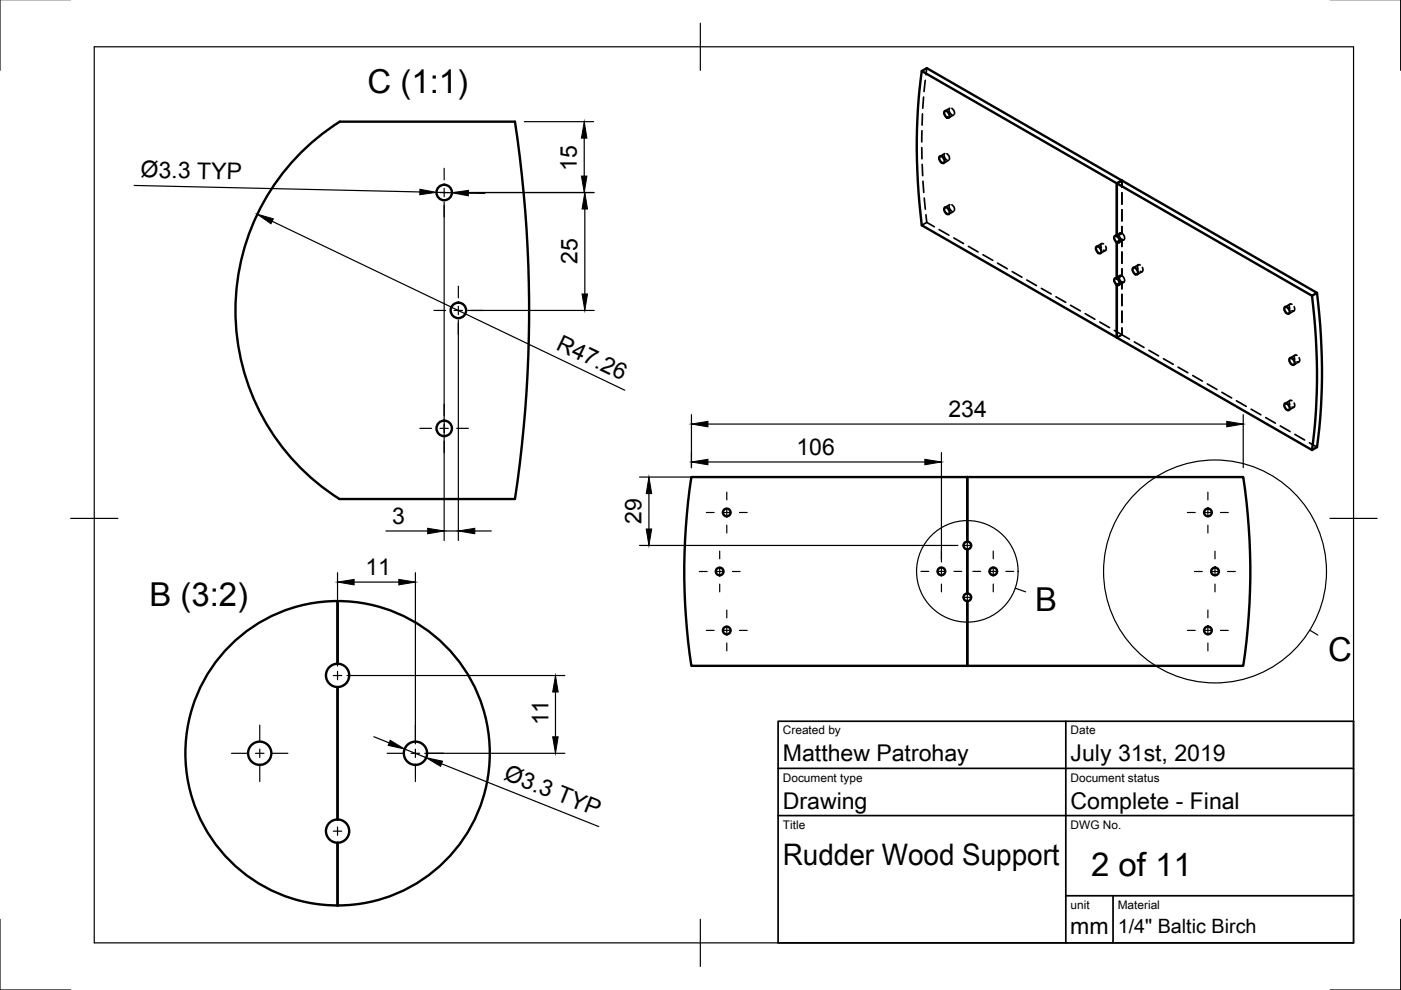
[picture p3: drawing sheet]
<svg xmlns="http://www.w3.org/2000/svg" width="297mm" height="210mm" viewBox="0 0 297 210" stroke-linecap="round" stroke-linejoin="round" font-family="sans-serif">
<defs><g id="words">
<g font-size="7">
<text x="77.9" y="19.8">C (1:1)</text>
<text x="31.7" y="128.5">B (3:2)</text>
<text x="219.5" y="129.5">B</text>
<text x="281.6" y="140.1">C</text>
<text x="231.3" y="185.8">2 of 11</text>
</g>
<text font-size="6.3" x="166" y="183.4">Rudder Wood Support</text>
<g font-size="4.9">
<text x="29.8" y="37.6" transform="rotate(1 29.8 37.6)">Ø3.3 TYP</text>
<text x="122.3" y="36.2" transform="rotate(-90 122.3 36.2)">15</text>
<text x="122.4" y="56" transform="rotate(-90 122.4 56)">25</text>
<text x="117.7" y="73.9" transform="rotate(26 117.7 73.9)">R47.26</text>
<text x="201.1" y="88.4">234</text>
<text x="168.8" y="96.4">106</text>
<text x="83.1" y="111">3</text>
<text x="136" y="111.1" transform="rotate(-90 136 111.1)">29</text>
<text x="77.5" y="121.9">11</text>
<text x="116.3" y="153.8" transform="rotate(-90 116.3 153.8)">11</text>
<text x="166" y="161.4">Matthew Patrohay</text>
<text x="227" y="161.4">July 31st, 2019</text>
<text x="106.6" y="165.3" transform="rotate(22 106.6 165.3)">Ø3.3 TYP</text>
<text x="166" y="171.4">Drawing</text>
<text x="227" y="171.4">Complete - Final</text>
<text x="226.9" y="198.1">mm</text>
</g>
<text font-size="4.2" x="237" y="197.9">1/4&quot; Baltic Birch</text>
<g font-size="2.5">
<text x="166" y="155.7">Created by</text>
<text x="227" y="155.7">Date</text>
<text x="166" y="165.7">Document type</text>
<text x="227" y="165.7">Document status</text>
<text x="166" y="175.7">Title</text>
<text x="227" y="175.7">DWG No.</text>
<text x="227" y="192.7">unit</text>
<text x="237" y="192.7">Material</text>
</g>
</g></defs>
<g fill="none" stroke="#000" stroke-width=".51">
<path d="M195.4 15.1a125.5 125.5 0 0 0 0 32.7l41.4 23.8M72.1 25.8h37.1a267.1 267.1 0 0 1 0 80h-37.3M72.1 25.8a47.3 47.3 0 0 0-.1 80M199.3 33.1a.94 .94 0 0 1 .8 1.5 .94 .94 0 0 1-.8-1.5zM200.3 23.5a.94 .94 0 0 1 .9 1.4 .94 .94 0 0 1-.9-1.4zM237.9 38.3l41.3 23.8-1 .6M237.9 38.3l-1.1 .6v11.2M237.9 38.3l-41.4-23.9-1.1 .7 82.8 47.6M200.3 44a.94 .94 0 0 1 .9 1.4 .94 .94 0 0 1-.9-1.4zM232.5 52.3a.94 .94 0 0 1 .8 1.4 .94 .94 0 0 1-.8-1.4zM236.4 50a.94 .94 0 0 1 .8 1.4 .94 .94 0 0 1-.8-1.4zM236.4 59a.94 .94 0 0 1 .8 1.4 .94 .94 0 0 1-.8-1.4z"/>
<path d="M237.4 51.1l-.6 .3v7.7M240.3 56.8a.94 .94 0 0 1 .8 1.4 .94 .94 0 0 1-.8-1.4zM236.8 71.6l41.4 23.8M237.4 60.1l-.6 .3v11.2M272.5 65.1a.94 .94 0 0 1 .8 1.4 .94 .94 0 0 1-.8-1.4zM273.5 75.9a.94 .94 0 0 1 .8 1.4 .94 .94 0 0 1-.8-1.4zM278.2 62.7a126.7 126.7 0 0 1 0 32.7M279.2 62.1a126.7 126.7 0 0 1 0 32.7l-1 .6M272.5 85.5a.94 .94 0 0 1 .8 1.4 .94 .94 0 0 1-.8-1.4zM205.1 101.1h-58.5a133.4 133.4 0 0 0 0 40.1h58.5M205.1 101.1h58.5a133.4 133.4 0 0 1 0 40.1h-58.5M205.1 101.1v13.7"/>
<path d="M205.1 116.5v9.3M71.6 127.4v13.3M71.6 127.4a32.3 32.3 0 0 0-32.3 32.3 32.3 32.3 0 0 0 32.3 32.3M71.6 127.4a32.3 32.3 0 0 1 32.2 32.3 32.3 32.3 0 0 1-32.2 32.3M205.1 127.5v13.7M205.1 125.8a.81 .81 0 0 0-.8 .8 .81 .81 0 0 0 .8 .9M205.1 125.8a.81 .81 0 0 1 .8 .8 .81 .81 0 0 1-.8 .9M71.6 145.7v28.1M71.6 140.7a2.47 2.47 0 0 0-2.5 2.5 2.47 2.47 0 0 0 2.5 2.5M71.6 140.7a2.47 2.47 0 0 1 2.4 2.5 2.47 2.47 0 0 1-2.4 2.5M71.6 178.7v13.3M71.6 173.8a2.47 2.47 0 0 0-2.5 2.4 2.47 2.47 0 0 0 2.5 2.5"/>
<path d="M71.6 173.8a2.47 2.47 0 0 1 2.4 2.4 2.47 2.47 0 0 1-2.4 2.5"/>
<circle cx="94.2" cy="40.8" r="1.64"/>
<circle cx="97.2" cy="65.8" r="1.64"/>
<circle cx="94.2" cy="90.8" r="1.64"/>
<circle cx="154.1" cy="108.7" r=".81"/>
<circle cx="205.1" cy="115.7" r=".81"/>
<circle cx="256.1" cy="108.7" r=".81"/>
<circle cx="152.6" cy="121.2" r=".81"/>
<circle cx="154.1" cy="133.7" r=".81"/>
<circle cx="199.6" cy="121.1" r=".81"/>
<circle cx="210.6" cy="121.1" r=".81"/>
<circle cx="256.1" cy="133.7" r=".81"/>
<circle cx="257.6" cy="121.2" r=".81"/>
<circle cx="55.1" cy="159.7" r="2.47"/>
<circle cx="88.1" cy="159.7" r="2.47"/>
</g>
<g fill="none" stroke="#000" stroke-width=".36">
<path d="M196.2 17l-.3 2.4M196.5 14.4l-.2 1.4M195.4 31.3l.1 2.4M195.5 27.7l-.1 2.4M195.5 34.9l.1 2.3M195.6 24.1l-.1 2.4M195.7 38.4l.2 2.4M195.8 20.6l-.2 2.4M200.2 32.8l.1 .6 .4 .5M200.3 32.5l-1 .7M200.7 32.6l.6 .6v.6M201.1 34l-1 .6"/>
<path d="M201.2 23.1l.1 .7 .5 .5M201.4 22.9l-1.1 .7M201.8 23l.5 .6 .1 .6M202.2 24.4l-1.1 .6M237.9 38.3v1.4M196 42l.2 2.4M196.3 45.5l.2 1.7M196.5 47.2l-1.1 .6M196.5 47.2l1.6 .9M199.1 48.7l2.1 1.2M201.2 43.6l.1 .6 .5 .6M201.4 43.4l-1.1 .6"/>
<path d="M201.8 43.4l.4 .5 .2 .7M202.2 44.8l-1.1 .6M202.2 50.5l2.1 1.1M205.3 52.2l2.1 1.2M208.4 54l2.1 1.2M211.5 55.8l2.1 1.2M214.6 57.6l2.1 1.2M217.7 59.4l2.1 1.2M233.6 51.7l-1.1 .6M234 51.7a.49 .49 0 0 0-.6 .2 .49 .49 0 0 0 .1 .6M234.4 53.1l-1.1 .6M234.4 52.2v.1a.46 .46 0 0 1 .2 .6 .46 .46 0 0 1-.6 .2"/>
<path d="M237.4 58.4l-1 .6M237.4 49.4l-1 .6M237.9 49.5l.4 .5a.47 .47 0 0 1 .2 .6 .47 .47 0 0 1-.6 .2M237.9 58.5l.4 .5a.47 .47 0 0 1 .2 .6 .47 .47 0 0 1-.6 .2M237.9 49.5a.46 .46 0 0 0-.7 .1 .46 .46 0 0 0 .2 .7l.5 .5M237.9 58.5a.46 .46 0 0 0-.7 .1 .46 .46 0 0 0 .2 .7l.5 .5M237.9 40.9v2.4M237.9 44.5v2.3M237.9 48v1.5M237.9 50.8v1.5M237.9 53.4v2.4M237.9 57v1.5"/>
<path d="M237.9 59.8v1.4M237.9 50.8l-.5 .3M237.9 49.5l-1.1 .6M237.9 59.8l-.5 .3M237.9 58.5l-1.1 .6M238.3 59.8l-1.1 .6M238.3 50.8l-1.1 .6M241.3 56.1l-1 .7M241.7 56.2a.44 .44 0 0 0-.5 .1 .44 .44 0 0 0 0 .6l.1 .1M242.2 57.6l-1.1 .6M242.2 56.7a.48 .48 0 0 1 .1 .6 .48 .48 0 0 1-.5 .3l-.1-.1M220.8 61.1l2.1 1.2"/>
<path d="M223.9 62.9l2.1 1.2M227 64.7l2 1.2M230.1 66.5l2 1.2M233.2 68.3l2 1.2M236.3 70.1l1.6 .9M237.9 69.5v1.5l-1.1 .6 1.1-.6zM237.9 71l1.6 .9M237.9 62.4v2.4M237.9 66v2.4M240.5 72.5l2 1.2M243.6 74.3l2 1.2M246.7 76.1l2.1 1.2"/>
<path d="M249.8 77.8l2 1.2M252.9 79.6l2 1.2M273.5 64.5l-1 .6M273.9 64.5a.44 .44 0 0 0-.6 .1 .44 .44 0 0 0 .1 .6l.1 .2M274.3 65.9l-1 .6M274.4 65v.1a.48 .48 0 0 1 .1 .5 .48 .48 0 0 1-.5 .3h-.1M274.6 75.3l-1.1 .6M275 75.3a.47 .47 0 0 0-.6 .2 .47 .47 0 0 0 .1 .7M275.4 76.7l-1.1 .6M275.4 75.9h.1a.47 .47 0 0 1 .1 .6 .47 .47 0 0 1-.6 .2M256 81.4l2 1.2M259.1 83.2l2 1.2"/>
<path d="M262.1 85l2.1 1.2M265.3 86.8l2 1.1M268.4 88.5l2 1.2M271.4 90.3l2.1 1.2M273.5 84.9l-1 .6M273.9 85a.47 .47 0 0 0-.6 .2 .47 .47 0 0 0 .2 .6M274.3 86.3l-1 .6M274.4 85.5a.47 .47 0 0 1 .1 .6 .47 .47 0 0 1-.6 .2M274.5 92.1l2.1 1.2M277.6 93.9l1.6 .9M165 152.9h122v47h-122zM226 152.9v47"/>
<path d="M165 172.9h122M165 162.9h122M226 189.9h61M236 189.9v10"/>
</g>
<g fill="none" stroke="#000" stroke-width=".25">
<path d="M0 -.1v15M297 -.1v15M20 9.9h267v190h-267zM148.5 4.9v10M28.4 39.3l60.6 1.4M94.2 35.7v2.4M94.2 39.9v1.8M111.2 25.8h14.7M123.9 29.3v8M57.7 46.9l74.8 35.8M89 40.8h2.5M92.5 40.8l3.3 .1"/>
<path d="M93.3 40.8h1.8M94.2 42.8v71.8M96.2 40.8h29.8M99.3 41h3.5M124 44.3v18M92 65.8h2.5M96.3 65.8h1.8M97.2 60.7v2.5M97.2 64.9v1.8M97.2 67.8v46.8M99.2 65.8h26.8M89 90.8h2.5"/>
<path d="M93.3 90.8h1.8M96.8 90.8h2.5M146.6 87.9v11.3M150.1 89.9h110M150.1 98h46M199.6 96v23.2M263.6 87.9v11.3M15 109.9h10M81.8 112.6h8.9M94.2 112.6h3M100.7 112.6h3.5M135.6 115.6h67.5"/>
<path d="M135.6 101.1h67.5M137.6 104.7v7.5M149.8 108.7h1.6M152.6 116.9v1.6M153.2 108.7h1.8M154.1 104.3v1.7M154.1 107.8v1.8M154.1 111.4v1.6M156.8 108.7h1.6M204.2 115.6h1.8M205.1 114.8v1.8M210.6 116.8v1.7"/>
<path d="M251.8 108.7h1.6M255.2 108.7h1.8M256.1 104.3v1.7M256.1 107.8v1.8M256.1 111.4v1.6M257.6 116.9v1.6M258.8 108.7h1.6M282 109.9h10M71.6 121.4v19.8M75.1 123.4h9.5M88.1 121.4v36.3M148.3 121.2h1.6"/>
<path d="M149.8 133.7h1.6M151.7 121.2h1.8M152.6 120.3v1.8M152.6 123.8v1.7M153.2 133.7h1.8M154.1 129.3v1.7M154.1 132.8v1.8M154.1 136.3v1.7M155.3 121.2h1.6M156.8 133.7h1.6M195.3 121.2h1.6M198.7 121.2h1.8"/>
<path d="M199.6 120.3v1.7M199.6 123.8v1.7M202.3 121.2h1.6M204.2 126.7h1.8M205.1 125.8v1.7M206.3 121.2h1.6M209.7 121.2h1.8M210.6 120.3v1.7M210.6 123.8v1.7M213.3 121.2h1.6M215.2 124.7l2.3 .8M251.8 133.7h1.6"/>
<path d="M253.3 121.2h1.6M255.2 133.7h1.8M256.1 129.3v1.7M256.1 132.8v1.8M256.1 136.3v1.7M256.7 121.2h1.8M257.6 120.3v1.8M257.6 123.8v1.7M258.8 133.7h1.6M260.3 121.2h1.6M277.7 133.6l1.7 1.1M49.1 159.7h3.3"/>
<path d="M54.2 159.7h1.8M55.1 153.7v3.3M55.1 158.8v1.8M57.7 159.7h3.3M70.7 143.2h1.8M71.6 142.3v1.8M73.6 143.2h46.2M79.3 156.2l3.2 1.3M82.1 159.7h3.3M85.8 158.8l4.6 1.8M87.2 159.7h1.8M88.1 158.8v1.8"/>
<path d="M90.1 159.7h29.7M117.8 146.7v9.5M55.1 162.4v3.3M70.7 176.2h1.8M71.6 175.3v1.8M88.1 162.4v3.3M93.6 161.9l33.3 13.4M0 194.9v15h15M148.5 194.9v10M297 194.9v15h-15"/>
<circle cx="205.1" cy="121.1" r="10.8"/>
<circle cx="257.6" cy="121.2" r="23.6"/>
</g>
<g fill="#000" stroke="#000" stroke-width=".21">
<path d="M123.3 37.3h1.1l-.5 3.5zM123.9 25.8l.5 3.5h-1.1zM54.5 45.4l3.5 1-.6 1zM89 40.1l3.5 .7-3.5 .5zM95.8 40.9l3.5-.5v1.1zM124 40.8l.6 3.5h-1.2zM123.4 62.3h1.2l-.6 3.5zM146.6 89.9l3.5-.6v1.2zM146.6 98l3.5-.6v1.1zM196.1 97.4l3.5 .6-3.5 .5zM260.1 89.3l3.5 .6-3.5 .6zM90.7 112l3.5 .6-3.5 .6z"/>
<path d="M97.2 112.6l3.5-.6v1.2zM137 112.2h1.2l-.6 3.4zM137.6 101.1l.6 3.6h-1.2zM71.6 123.4l3.5-.6v1.2zM84.6 122.8l3.5 .6-3.5 .6zM82.7 157l3.1 1.8-3.5-.8zM117.2 156.2h1.1l-.5 3.5zM117.8 143.2l.5 3.5h-1.1zM90.4 160.6l3.4 .8-.4 1.1z"/>
</g>
<use href="#words"/>
</svg>
